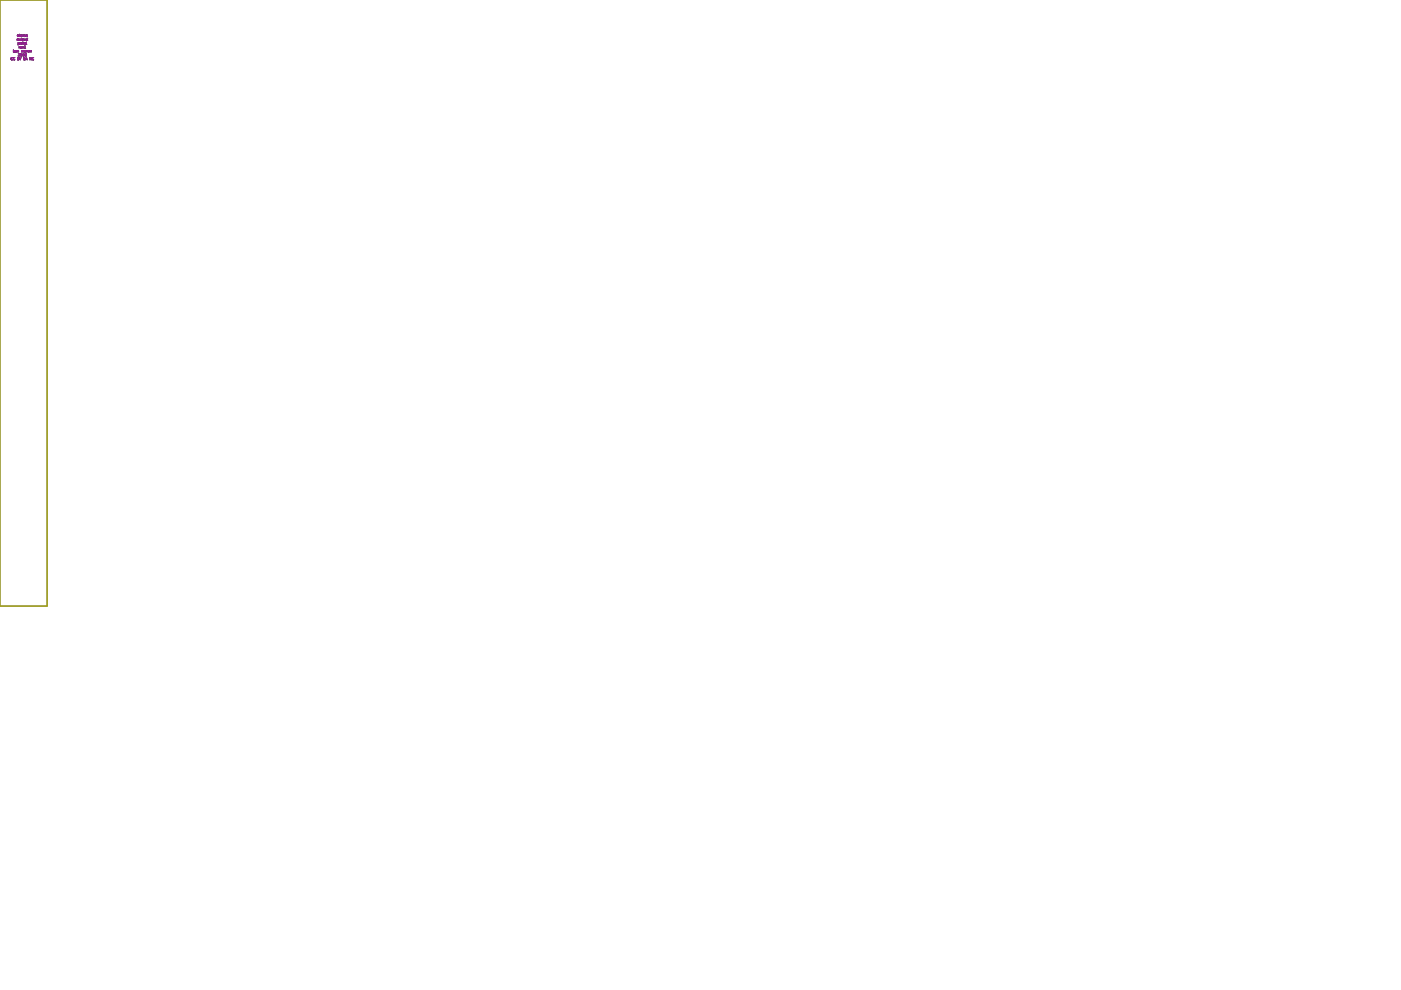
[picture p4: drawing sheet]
<svg xmlns="http://www.w3.org/2000/svg" width="297mm" height="210mm" viewBox="0 0 297 210" stroke-linecap="round" stroke-linejoin="round" font-family="sans-serif">
<g fill="none" stroke="#000" stroke-width=".21">
<path d="M0 0h10v128.5h-10zM2.6 12.2a.23 .23 0 0 0-.3 .3 .23 .23 0 0 0 .3 .2M2.8 10.6v.4h.2l.1-.2-.3-.1M2.9 12.3l.1 .4M2.9 12.3h.1M3 12.7h.1M3 12.2h.1M3 12.2l-.1 .1M3.1 12.7h-.1M3.1 12.2h.1M3.1 12.7h.1M3.5 10.8h-.2v.2h.2"/>
<path d="M3.5 10.8h.1M3.5 10.8l-.2 .1M3.7 8.3v.2l.2 .1M3.7 10.8l.2-.1v.4M3.7 10.7v.4M3.7 8.2v.1M3.7 8.2l.2 .1M3.7 12.4h.2M3.8 9.1v.5M3.8 9.1h.2M3.9 8.3h.1M3.9 7.6v.1"/>
<path d="M3.9 7.4l-.2 .1 .2 .1M3.9 8.3v.2M3.9 8.5v.1M3.9 11.4l.3 .1-.3 .4h.3M3.9 7.7h-.2M3.9 12.4l.1 .3M4 12.2h-.3v.5h.3M4 12.2h.1M4 12.4h-.1M4 12.2v.2M4 12.4h.1M4 12.7h.1"/>
<path d="M4 9.1h.1M4 7.4h.2M4 9.1v.3h-.2M4.1 9.9v.3M4.1 9.9v.1M4.1 7.3l.1 .5M4.1 9.9h.1M4.1 8.2v.4l.2-.1M4.2 12.2l.1 .3M4.2 9.9h-.1M4.3 9.1h.2v.3h-.2v-.2h.2M4.3 8.2v.4"/>
<path d="M4.3 12.5v.2M4.3 10.1l.3-.2h-.2l-.1 .3M4.3 10.2h.1M4.4 10.2h.2M4.4 11.5v.4M4.4 11.4v.1M4.4 11.9h.1M4.4 11.4h.1M4.5 11.4h-.1M4.5 11.4h.1M4.5 8.2h.2M4.5 12.2l-.2 .3"/>
<path d="M4.5 7.4l-.1 .1v.2l.1 .1M4.5 7.4h.1M4.6 10.7v.4M4.6 8.1v.5M4.6 7.7l-.1 .1M4.6 7.4l-.2 .2M4.6 10.7h.1M4.6 10.7v.1M4.6 11.4v.1M4.6 11.5l-.1 .4M4.6 8.6h.1M4.7 9.1v.3"/>
<path d="M4.7 10.7l.1 .4M4.7 9.9l.2 .3 .1-.3M4.8 10.7h.2v.4M4.8 7.4v.4M4.8 11.5l.2-.1v.5M4.8 11.9h.3M4.9 8.2v.5M4.9 8.2l.2 .3-.2 .1M4.9 8.2v.1M4.9 9.1h-.2M4.9 9.1h.1M5 9.1v.3"/>
<path d="M5 7.4l-.2 .1M5.1 7.6l.2-.2-.2 .1v.2h.2M5.2 9.9l.1-.2v.5M5.2 10.2h.2M5.2 9.2l.2-.1h-.2v.3h.1M5.2 10.8v.2M5.2 11h.1M5.2 10.7l.3 .1-.1 .2h-.2M5.2 10.7v.1M5.3 8.2v.4h.2M5.3 12.2h-.3l.3 .4-.3 .1M5.3 11.5l.1-.1 .2 .1"/>
<path d="M5.3 11.5l.1 .1M5.4 11.6h.1M5.4 9.4h-.1M5.4 11.6v.3l.2-.1-.1-.2M5.5 12.7l.1-.5 .2 .5M5.5 12.6h.2M5.5 8.2v.4M5.5 8.5v.1M5.5 11.6h.1M5.6 11.5l-.1 .1M5.6 8.9l.1 .5M5.7 10.7v.4"/>
<path d="M5.7 8.2h.2M5.7 7.4l-.2 .1 .2 .3M5.7 7.4h.1M5.7 10.8h.1M5.7 10.7v.1M5.7 7.4v.3M5.7 7.7v.1M5.8 8.1l.1 .5M5.8 10.7h-.1M6.2 10.8h-.2v.2h.2M6.2 10.8h.1M6.2 10.8l-.2 .1"/>
<path d="M6.4 10.7v.4M6.4 10.7h.2v.4M6.4 10.7v.1M6.6 12.2v.5l-.3-.5v.5M7.1 12.2a.23 .23 0 0 0-.3 .3 .23 .23 0 0 0 .3 .2"/>
</g>
<g fill="none" stroke="#982296" stroke-width=".21">
<path d="M2.6 12.2a.23 .23 0 0 0-.3 .3 .23 .23 0 0 0 .3 .2M2.8 10.6v.4h.2l.1-.2-.3-.1M2.9 12.3l.1 .4M2.9 12.3h.1M3 12.7h.1M3 12.2h.1M3 12.2l-.1 .1M3.1 12.7h-.1M3.1 12.2h.1M3.1 12.7h.1M3.5 10.8h-.2v.2h.2M3.5 10.8h.1"/>
<path d="M3.5 10.8l-.2 .1M3.7 8.3v.2l.2 .1M3.7 10.8l.2-.1v.4M3.7 10.7v.4M3.7 8.2v.1M3.7 8.2l.2 .1M3.7 12.4h.2M3.8 9.1v.5M3.8 9.1h.2M3.9 8.3h.1M3.9 7.6v.1M3.9 7.4l-.2 .1 .2 .1"/>
<path d="M3.9 8.3v.2M3.9 8.5v.1M3.9 11.4l.3 .1-.3 .4h.3M3.9 7.7h-.2M3.9 12.4l.1 .3M4 12.2h-.3v.5h.3M4 12.2h.1M4 12.4h-.1M4 12.2v.2M4 12.4h.1M4 12.7h.1M4 9.1h.1"/>
<path d="M4 7.4h.2M4 9.1v.3h-.2M4.1 9.9v.3M4.1 9.9v.1M4.1 7.3l.1 .5M4.1 9.9h.1M4.1 8.2v.4l.2-.1M4.2 12.2l.1 .3M4.2 9.9h-.1M4.3 9.1h.2v.3h-.2v-.2h.2M4.3 8.2v.4M4.3 12.5v.2"/>
<path d="M4.3 10.1l.3-.2h-.2l-.1 .3M4.3 10.2h.1M4.4 10.2h.2M4.4 11.5v.4M4.4 11.4v.1M4.4 11.9h.1M4.4 11.4h.1M4.5 11.4h-.1M4.5 11.4h.1M4.5 8.2h.2M4.5 12.2l-.2 .3M4.5 7.4l-.1 .1v.2l.1 .1"/>
<path d="M4.5 7.4h.1M4.6 10.7v.4M4.6 8.1v.5M4.6 7.7l-.1 .1M4.6 7.4l-.2 .2M4.6 10.7h.1M4.6 10.7v.1M4.6 11.4v.1M4.6 11.5l-.1 .4M4.6 8.6h.1M4.7 9.1v.3M4.7 10.7l.1 .4"/>
<path d="M4.7 9.9l.2 .3 .1-.3M4.8 10.7h.2v.4M4.8 7.4v.4M4.8 11.5l.2-.1v.5M4.8 11.9h.3M4.9 8.2v.5M4.9 8.2l.2 .3-.2 .1M4.9 8.2v.1M4.9 9.1h-.2M4.9 9.1h.1M5 9.1v.3M5 7.4l-.2 .1"/>
<path d="M5.1 7.6l.2-.2-.2 .1v.2h.2M5.2 9.9l.1-.2v.5M5.2 10.2h.2M5.2 9.2l.2-.1h-.2v.3h.1M5.2 10.8v.2M5.2 11h.1M5.2 10.7l.3 .1-.1 .2h-.2M5.2 10.7v.1M5.3 8.2v.4h.2M5.3 12.2h-.3l.3 .4-.3 .1M5.3 11.5l.1-.1 .2 .1M5.3 11.5l.1 .1"/>
<path d="M5.4 11.6h.1M5.4 9.4h-.1M5.4 11.6v.3l.2-.1-.1-.2M5.5 12.7l.1-.5 .2 .5M5.5 12.6h.2M5.5 8.2v.4M5.5 8.5v.1M5.5 11.6h.1M5.6 11.5l-.1 .1M5.6 8.9l.1 .5M5.7 10.7v.4M5.7 8.2h.2"/>
<path d="M5.7 7.4l-.2 .1 .2 .3M5.7 7.4h.1M5.7 10.8h.1M5.7 10.7v.1M5.7 7.4v.3M5.7 7.7v.1M5.8 8.1l.1 .5M5.8 10.7h-.1M6.2 10.8h-.2v.2h.2M6.2 10.8h.1M6.2 10.8l-.2 .1M6.4 10.7v.4"/>
<path d="M6.4 10.7h.2v.4M6.4 10.7v.1M6.6 12.2v.5l-.3-.5v.5M7.1 12.2a.23 .23 0 0 0-.3 .3 .23 .23 0 0 0 .3 .2"/>
</g>
<path d="M0 0h10v128.5h-10z" fill="none" stroke="#cdca00" stroke-width=".21"/>
</svg>
